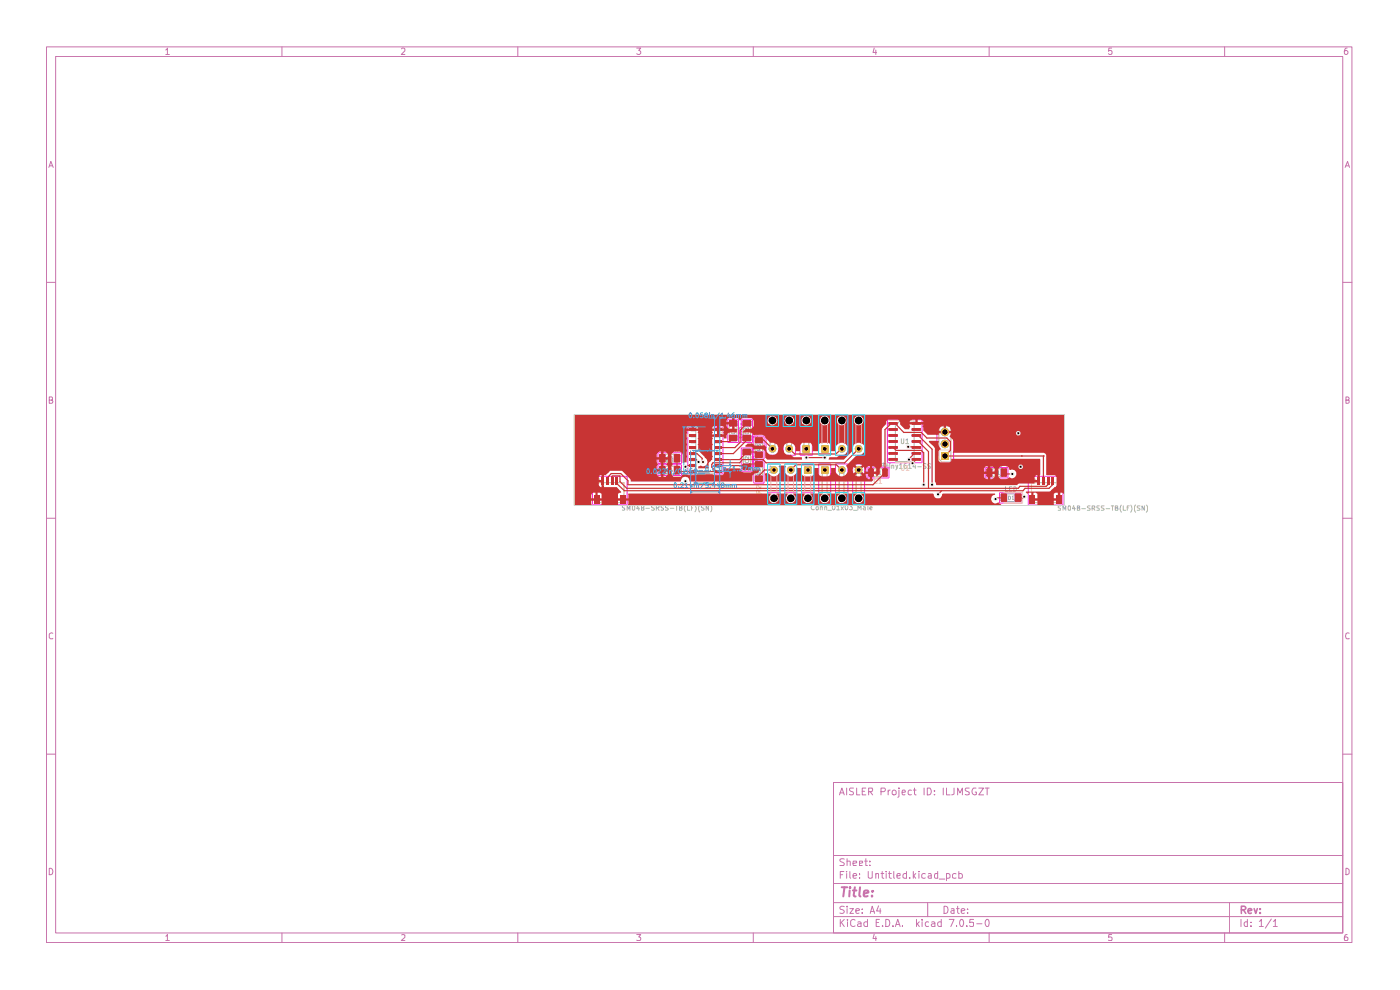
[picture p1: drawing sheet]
<svg xmlns="http://www.w3.org/2000/svg" width="297mm" height="210mm" viewBox="0 0 297 210" stroke-linecap="round" stroke-linejoin="round" font-family="sans-serif">
<g fill="none" stroke="#c872ab" stroke-width=".21">
<path d="M9.9 9.9h276.9v190h-276.9zM11.8 12h273.1v185.9h-273.1zM35.2 10.6l.3-.4v1.4M35.2 11.6h.7M59.8 9.9v2.1M85.2 10.4l.2-.2 .4 .1 .1 .5-.8 .8h.8M109.8 9.9v2.1M135.1 10.2h.8l-.4 .5 .4 .3v.3l-.2 .3-.6-.2M159.8 9.9v2.1M185.5 10.2l-.3 .9h.8M185.8 10.6v1M209.8 9.9v2.1"/>
<path d="M235.8 10.2h-.6v.7l.1-.2 .5 .1v.7l-.5 .1-.1-.2M259.8 9.9v2.1M285.8 10.2a.58 .58 0 0 0-.6 .6l.1 .7 .4 .1 .3-.3v-.3l-.3-.3h-.3l-.2 .3M10.4 35.5l.4-1.3 .5 1.3M10.5 35.2h.6M285.4 35.5l.5-1.3 .4 1.3M285.5 35.2h.6M9.9 59.9h1.9M284.9 59.9h1.9M10.5 84.9h.5l.1-.2v-.3l-.1-.2h-.5v1.3h.6l.1-.4-.1-.2h-.1M285.5 84.9h.5l.2-.5-.2-.2h-.5v1.3l.7-.1v-.4l-.2-.1M9.9 109.9h1.9"/>
<path d="M284.9 109.9h1.9M11.2 134.3l-.3-.1-.4 .4v.6l.2 .3 .5-.1M286.2 134.3l-.2-.1a.74 .74 0 0 0-.3 1.3l.5-.1M9.9 160h1.9M284.9 160h1.9M176.8 166h108.1v31.9h-108.1zM178.1 168.6l.5-1.4 .5 1.4M178.2 168.2h.7M179.6 167.2v1.4M181.1 167.2h-.7l-.2 .2a.74 .74 0 0 0 .8 .6 .36 .36 0 0 1-.2 .6l-.6-.1M181.7 167.2v1.4h.7M182.9 167.8h.5"/>
<path d="M183.7 167.2h-.8v1.4h.8M184.3 167.9l.7-.1v-.6h-.7v1.4M184.6 167.9l.5 .7M186.9 167.9l.8-.1 .1-.2-.1-.3-.8-.1v1.4M188.4 167.6v1M188.8 167.6l-.4 .3M189.4 167.7l.4-.1 .2 .2v.7h-.6l-.1-.6zM190.7 167.6v1.3l-.2 .2M190.7 167.2v.1M191.4 168.1l.7-.1-.2-.4-.4 .1-.1 .7 .2 .2 .4-.1M193.3 167.7l-.4-.1-.2 .3v.6h.6M193.8 167.6h.5"/>
<path d="M194 167.2v1.2l.3 .2M196 167.2v1.4M196.7 167.2h.6a.81 .81 0 0 1 .3 .9 .81 .81 0 0 1-.9 .5zM198.2 168.5v.1M198.2 167.7v.1M200.1 167.2v1.4M200.8 167.2v1.4h.7M202.4 167.2v1.2l-.5 .2M203.2 168.6v-1.4l.5 1 .5-1v1.4M205.6 167.2h-.7l-.1 .2 .1 .4 .7 .2v.5h-.8M207 167.2h-.5a.74 .74 0 0 0-.3 .9 .74 .74 0 0 0 .9 .4v-.5h-.2M207.6 167.2h1.1l-1.1 1.4h1.1"/>
<path d="M209 167.2h.8M209.4 167.2v1.4M10.5 184.2a.68 .68 0 0 1 .7 .7 .68 .68 0 0 1-.7 .6zM35.2 198.6l.3-.4v1.3M35.2 199.5h.7M59.8 197.9v2M85.2 198.3h.7v.5l-.8 .7h.8M109.8 197.9v2M135.1 198.2h.8l-.4 .5 .3 .1v.6h-.7M159.8 197.9v2M176.8 194.4h108.1M176.8 191.5h108.1"/>
<path d="M176.8 187.4h108.1M176.8 181.5h108.1M178.3 195v1.5M178.3 185.5h.5M178.5 195.7l.6 .8M179 184.9h-.7v1.4M179.1 192.3a.67 .67 0 0 0-.9 .2l.1 .3a.62 .62 0 0 1 .7 .8 .64 .64 0 0 1-.8 .1M179.1 182.2h-.8l-.1 .4 .7 .4 .2 .3-.2 .3h-.7M179.1 195l-.8 .9M179.6 184.9h.1M179.6 185.3v1M179.7 192.2v.2"/>
<path d="M179.7 182.7h.6l.1 .9M179.7 182.2v1.4M179.7 192.7v1.1M179.8 195v.2M179.8 195.5v1M180.3 192.7h.8l-.8 1.1h.8M180.3 184.9v1.2l.2 .2M181 185.8l.7-.1-.1-.3-.4-.1-.2 .2 .1 .7h.5M181 183.2l.7-.2-.1-.3h-.5l-.1 .1 .1 .8h.5M181.4 195.2l-.4-.2-.5 .4v.8l.5 .3 .4-.1M181.6 193.2l.7-.1-.1-.3-.4-.1-.2 .2v.8h.6M182 195.6l.4-.1 .3 .2v.8"/>
<path d="M182.3 186.2v.1M182.3 185.4v.1M182.3 183.2l.7-.2-.1-.3h-.6v.9h.6M182.7 195.9l-.5 .1-.3 .2 .3 .3h.5M182.9 193.6v.2M182.9 192.8v.1M183.4 182.7h.6M183.7 182.2v1.4h.3M184 195.6a.52 .52 0 0 0-.7 .2l.1 .7h.6M184 195v1.5M184.2 184.9v1.1l.3 .3 .5-.1v-1.3M184.5 183.5v.1"/>
<path d="M184.5 182.7v.1M184.6 193.8l.4-1.6 .5 1.6M184.7 193.3h.8M185.5 198.2l-.3 .9h.8M185.8 185.5l.2-.2 .4 .1v.9M185.8 185.3v1M185.8 198.7v.8M185.9 195.7h.5M186.4 192.1l-.4 1.1h.9M186.6 195h-.7v1.5h.7M186.7 192.7v1.1M186.9 185.3h.6"/>
<path d="M187.2 184.9v1.2l.3 .2M187.2 196.4v.1M187.9 195a.77 .77 0 0 1 .9 .8 .77 .77 0 0 1-.9 .7zM188 184.9h.1M188 185.3v1M188.5 185.3h.6M188.7 184.9v1.2l.4 .2M189.4 196.4v.1M189.6 184.9v1.3l.2 .1M189.9 196.5l.6-1.5 .5 1.5M190.1 196.1h.7M190.3 185.8l.7-.1v-.3l-.5-.1-.2 .2 .1 .7h.6"/>
<path d="M191.5 196.4v.1M192.3 185.4l-.4-.1-.3 .3v.6h.7M192.3 184.9v1.4M193 186.2v.1M193.8 184.9v1.4M193.8 185.8l.5 .5M194.3 185.3l-.5 .6M194.4 195v1.5M194.6 196l.4 .5M194.9 184.9h.1M194.9 185.3v1M195 195.5l-.6 .6"/>
<path d="M195.6 195v.2M195.6 195.5v1M196.3 185.4l-.4-.1-.4 .3 .1 .6h.7M196.8 191.5v2.9M197 195.6l-.5-.1-.2 .3v.4l.2 .3h.5M197 185.4h.5l.1 .9M197.6 185.7l-.6 .1-.1 .2 .2 .3 .5-.1M197.6 195.6l.5-.1 .2 .2v.8M198.3 195.9l-.5 .1-.2 .2 .2 .3h.5M198.9 185.4l-.4-.1-.3 .3 .1 .6h.6M198.9 184.9v1.4M199.3 186.5h1.1"/>
<path d="M199.7 195.6a.52 .52 0 0 0-.8 .2l.2 .7h.6M199.7 195v1.5M200.3 192.2a.77 .77 0 0 1 .8 .8 .77 .77 0 0 1-.8 .8zM200.8 185.4l.4-.1 .3 .3v.6h-.7M200.8 185.3v1.5M201.4 195h1l-.7 1.5M201.8 192.8h.6v1M202.4 193.1l-.7 .2 .1 .4h.6M202.8 185.4l-.4-.1-.3 .3v.6h.7M202.9 196.4v.1M202.9 192.7h.6M203.2 192.2v1.3l.3 .3"/>
<path d="M203.4 185.4l.4-.1 .4 .3-.1 .6h-.7M203.4 184.9v1.4M203.9 193.2l.8-.1-.1-.3-.4-.1-.3 .2 .1 .8h.6M203.9 195a.78 .78 0 0 1 .6 .6 .78 .78 0 0 1-.2 .8l-.4 .1-.2-.3a.99 .99 0 0 1 .2-1.2zM205.1 196.4v.1M205.3 193.6v.2M205.3 192.8v.1M206.5 195h-.7l-.1 .7h.8v.7l-.2 .1-.6-.1M207.2 196h1.1M209.3 195h.2a1 1 0 0 1 0 1.5l-.4-.3a.99 .99 0 0 1 .2-1.2zM209.8 197.9v2M235.8 198.2h-.6v.6h.6v.7l-.6-.1"/>
<path d="M259.8 197.9v2M260.8 191.5v6.4M263.3 195v1.5M264.6 195.6l-.4-.1-.3 .3v.4l.3 .3h.4M264.6 195v1.5M265.4 196.4v.1M265.4 195.6v.1M267.2 195.4l.4-.4v1.5M267.2 196.5h.8M269.7 194.9l-1.3 2M270.1 195.4l.4-.1v-.3v1.5M270.1 196.5h.9"/>
<path d="M285.5 184.2l.5 .1 .2 .2v.7l-.4 .3h-.3zM285.8 198.2l-.4 .1a1.08 1.08 0 0 0-.1 1.2h.5l.2-.5-.3-.3h-.3l-.2 .3"/>
</g>
<path d="M263.4 193l.7-.1 .2-.4-.4-.3h-.5v1.6M263.8 193l.5 .8M264.8 193.2l.8-.1-.1-.3-.5-.1-.2 .2 .1 .8h.6M266.1 192.7l.3 1.1 .3-1.1M267.3 193.6v.2M267.3 192.8v.1" fill="none" stroke="#c872ab" stroke-width=".34"/>
<path d="M178.6 188.2h1.1M179.1 188.2l-.2 2M180.2 188.9v1.3M180.3 188.2v.2M180.9 188.9h.8M181.4 188.2l-.3 1.7 .4 .3M182.5 188.2l-.2 1.7 .2 .3M183.3 189.6l.9-.3-.1-.3a.6 .6 0 0 0-.8 .1v1h.8M185 190v.2M185.2 189v.1h-.2l.2-.1-.1 .1" fill="none" stroke="#c872ab" stroke-width=".42"/>
<g fill="none" stroke="#afafaf" stroke-width=".21">
<path d="M140.4 95.1l.3-.2v.9M140.4 95.8h.5M140.5 98.9h3.1v1.6h-3.1zM140.5 96.4h3.1v1.6h-3.1zM141.3 97.7l.2-.3v.9M141.3 98.3h.6M141.3 95l.2-.1a.47 .47 0 0 1 .5 .4 .47 .47 0 0 1-.5 .5l-.2-.2zM142 99.5l-.4-.1-.1 .3 .1 .5 .4-.1M142 96.9h-.4l-.1 .3 .1 .4 .4-.1M142.3 97.7v1M142.4 94.9a.47 .47 0 0 1 .5 .4 .47 .47 0 0 1-.5 .5l-.1-.3zM142.5 99.3l-.2 .6h.4"/>
<path d="M142.7 96.9h-.3l-.1 .1v.6l.4-.1v-.3l-.3-.1-.1 .2M142.7 99.6v.6M142.7 98.2l.2 .1M142.7 97.7v.6l-.4-.1M143.3 95.3l.2-.2 .2 .2v.5M143.3 95.1v.7M147.6 98.5h-1.1v.5h1.1M147.6 90.5h4v10h-4zM147.6 99.8h-1.1v.5h1.1M147.6 97.2h-1.1v.5h1.1M147.6 96h-1.1v.5h1.1M147.6 94.7h-1.1v.5h1.1"/>
<path d="M147.6 93.4h-1.1v.5h1.1M147.6 92.2h-1.1v.5h1.1M147.6 90.9h-1.1v.5h1.1M151.6 98.5h1.1v.5h-1.1M151.6 99.8h1.1v.5h-1.1M151.6 97.2h1.1v.5h-1.1M151.6 96h1.1v.5h-1.1M151.6 90.9h1.1v.5h-1.1M151.6 92.2h1.1v.5h-1.1M151.6 93.4h1.1v.5h-1.1M151.6 94.7h1.1v.5h-1.1M154.7 89.8h1.6v3.2h-1.6z"/>
<path d="M155.1 90.8v.4l.4 .1-.1-.5h.4l.2 .1-.1 .4M155.2 91.5l-.1 .3 .3 .2h.4l.2-.2-.1-.3M156.8 90.8l.2-.2h.7l.2 .3-.2 .2h-.7zM156.9 91.6h.8l.2 .2a.55 .55 0 0 1-.6 .4 .55 .55 0 0 1-.5-.4zM157.2 90.1h.7M157.7 95.9h1.5v3.2h-1.5zM157.7 89.8h1.5v3.2h-1.5zM157.9 92.7h-1.1l.3 .4M157.9 89.7l-.7 .1 .1 .3M157.9 92.5v.6M158.1 91.3v-.5l.2 .3 .2-.3h.2v.5M158.2 91.5l-.1 .4 .1 .1h.5l.1-.1-.1-.4"/>
<path d="M158.2 97.6l-.1 .4 .1 .1h.5l.1-.1-.1-.4M158.8 96.9v.5l-.5-.5h-.2l.1 .5M159.7 93.1v-.6l.4 .3 .2-.3 .4 .1-.1 .5M159.7 92.2v-.6l.4 .3 .1-.3h.4v.6M159.7 90.8l.3-.2h.6l.1 .1v.4h-.7zM159.7 96.9l.3-.2h.6l.1 .1v.3l-.7 .1zM159.8 97.7h.9a.54 .54 0 0 1-.4 .6 .54 .54 0 0 1-.6-.3zM160.1 90.1h1M160.1 96.2h.6M160.1 90.1v-.2l.1-.2h.4l.1 .4M160.2 93.3h1.6v3.3h-1.6zM160.2 98.4h1.6v3.2h-1.6z"/>
<path d="M160.6 94.8v-.5l.3 .4 .1-.4h.3v.5M160.7 98.8h-1l.4 .4M160.7 95.8h-.5l-.1 .2 .1 .2M160.7 98.6v.6M161 95.6v-.4l-.1-.1-.3 .1v.4h.8M161.4 99.4v.5l-.5-.5-.3 .1 .1 .4M161.4 95.1l-.4 .3M163.4 89.2v6M163.7 99.9h.7M164 99.9v.6l-.7-.3M164.4 99.4l-1-.6v.7M164.4 89.2v6"/>
<path d="M166.9 89.2v6M167.9 89.2v6M170.6 89.2v6M171.6 89.2v6M174.5 99.7v6M175.5 99.7v6M178.1 99.7v6M179 99.7v6M181.6 99.7v6M182.7 99.7v6M184.7 99.4h3.1v1.6h-3.1zM185 98.2l.4-.3v.9"/>
<path d="M185 98.8h.6M186.1 97.9h.4l.1 .2-.1 .7a.52 .52 0 0 1-.5-.3 .52 .52 0 0 1 .1-.6zM186.2 100l-.4-.1-.1 .3 .1 .5 .4-.1M186.4 99.4l.3-1.1 .4 1.1M186.5 99.1h.5M187 98.2v.6h.4M187.2 98.3h.6M187.4 98.2v.6M187.5 98.3v1.1M188 98.7h.4M188.2 98.3v1.1h.2M188.8 98.3v.1"/>
<path d="M188.8 98.7v.7M189.2 98.8h.4v.6M189.2 98.7v.7M189.9 90.3l1.1-1h2.9v8.6h-4zM190 98.7l.3 .7M190.5 98.7l-.5 1M190.8 98.7l.3-.4v1.1M190.8 99.4h.6M191.2 93.1v.9l.2 .1 .3-.1v-.9M192.1 93.3l.4-.2v1M192.1 94.1h.6M192.2 98.3l-.4 .3v.7h.5l-.1-.5h-.3l-.1 .1"/>
<path d="M192.7 98.7l.3-.4v1.1M192.7 99.4h.6M193.9 98.3l-.2 .7h.6M194.2 98.7v.7M194.7 99h.7M196.5 98.4h-.6l.1 .4a.42 .42 0 0 1 .4 .6h-.5M196.7 88.4l-.2-.1-.4 .2 .1 .7h.5M197.1 88.8l.2-.2 .3 .1v.6l-.5-.1zM197.4 98.4h-.5l-.1 .3 .4 .1 .2 .4-.1 .2h-.5M198.1 88.8l.1-.2 .3 .2v.5M198.1 88.6v.7M199 88.8l.1-.2 .3 .2v.5"/>
<path d="M199 88.6v.7M199.2 90.4h2.5v7.6h-1.8l-.7-.7zM199.6 89.4h.8M199.9 94.5h.9l.2 .4M200.8 88.3l.3 .2-.1 .8h-.3l-.1-.2v-.6zM201 93.8h-1.1l.3 .2M201 93.5v.5M201.5 88.6l.3-.3v1M201.5 89.3h.6M202.5 88.6l.5 .7M203 88.6l-.5 .7M203.4 88.3h.3l.1 .2-.1 .8h-.3l-.1-.2z"/>
<path d="M204.2 88.3h.6l-.3 .4 .3 .2v.4l-.6-.1M209.8 99.4h3.2v1.6h-3.2zM210.2 98.2l.2-.3v1M210.2 98.9h.6M211.3 98.3l-.2-.1 .1-.3h.4l.1 .3-.6 .3 .2 .4h.2l.2-.2-.2-.4M212.2 97.9l.4 .2v.6l-.2 .2-.4-.4zM126.4 102.4h6v4.2h-6zM132.5 107.3h-.5v.3l.5 .2v.4h-.5M133 108.2v-1l.4 .8 .2-.8v1M134.3 107.2l.4 .2v.7l-.3 .1-.3-.1v-.7zM135.3 107.2l-.2 .7h.6M135.5 107.6v.6"/>
<path d="M136.1 107.7h.3l.2-.3-.2-.2h-.3v1h.5v-.4l-.2-.1M137 107.8h.8M138.8 107.3l-.3-.1-.3 .2 .1 .2 .5 .2v.4h-.6M139.2 107.7h.5l.1-.3-.1-.2h-.5v1M139.5 107.7l.3 .5M140.8 107.3h-.6v.3l.6 .2v.4h-.6M141.8 107.3h-.6v.3a.44 .44 0 0 1 .5 .6h-.5M142.2 107.8h.8M143.3 107.2h.5M143.5 107.2v1M144.1 107.7l.5-.1v-.3l-.5-.1v1h.5l.1-.3-.2-.2M145.4 107.1a1.12 1.12 0 0 0 0 1.5"/>
<path d="M145.8 107.2v1h.5M146.7 107.7h.2M147.1 107.2h-.4v1M147.4 107.1a1.12 1.12 0 0 1 0 1.5M148.5 107.1l-.3 .5v.6l.3 .4M149.4 100.6l.3-.3 .3 .3M149.4 107.3h-.6v.3a.44 .44 0 0 1 .5 .6h-.5M150.3 107.2v1l-.5-1v1M150.7 107.1l.3 .5v.6l-.3 .4M161 100.7v-.4l-.1-.1h-.3v.5h.8M161.4 100.2l-.4 .3M172.8 107.2a.5 .5 0 0 0-.6 .2 .5 .5 0 0 0 0 .6l.2 .2 .4-.1"/>
<path d="M173.2 107.5l.4 .1v.5h-.4zM174 107.6l.5-.1v.7M174 107.5v.7M175 107.6l.4-.1v.7M175 107.5v.7M175.6 108.2h.8M176.7 107.2v-.1a.52 .52 0 0 1 .5 .5 .52 .52 0 0 1-.4 .6l-.2-.5zM177.5 107.4l.3-.3v1.1M177.5 108.2h.6M178.4 107.5l.5 .7M178.9 107.5l-.5 .7M179.4 107.1a.52 .52 0 0 1 .5 .5 .52 .52 0 0 1-.4 .6 .7 .7 0 0 1-.1-1.1z"/>
<path d="M180.2 107.1h.6l-.3 .4 .3 .1v.5h-.6M181.1 108.2h.7M182 108.2v-1.1l.3 .7 .4-.7v1.1M183.2 107.5h.3l.1 .7M183.6 107.7h-.3l-.2 .2 .2 .3 .3-.1M184.1 107.1l.1 1.1M184.5 107.8l.5-.1-.1-.2h-.3l-.1 .1v.4l.2 .2 .2-.1M186.5 100.1l.2-.2v.8M186.5 100.7h.4M210.9 100.3l.4-.1v-.2l-.4-.1v.8M211.1 100.3l.2 .4M211.7 100.1l.1-.2v.8"/>
<path d="M211.7 100.7h.4M212.9 104.8h3.1v1.2l-.3 .4h-2.8zM213.3 103.2v1.1h.5M213.9 105.2l.5 .2v.4l-.2 .2h-.3zM214.2 103.7h.3M214.7 103.2h-.5v1.1h.5M214.7 105.4l.2-.2v.8M214.7 106h.4M215.1 103.2h.3l.2 .3v.5l-.3 .3h-.2zM218.8 102.4h6v4.2h-6zM225 107.3l-.5 .1 .1 .3 .4 .2-.1 .3h-.4M225.5 108.2v-.9l.3 .7 .3-.7v.9"/>
<path d="M226.7 107.3h.3l.1 .2-.1 .7h-.3l-.1-.1zM227.8 107.2l-.3 .7h.6M228 107.6v.6M228.6 107.7h.4v-.4h-.4v.9h.4l.1-.4-.2-.1M229.5 107.9h.7M231.3 107.3h-.5l-.1 .2 .1 .2 .5 .2v.3h-.6M231.7 107.8h.4l.2-.2-.1-.3h-.5v.9M231.9 107.8l.4 .4M233.2 107.3l-.5 .1 .1 .3 .4 .2-.1 .3h-.4M234.2 107.3l-.6 .1v.2l.6 .4-.1 .2h-.5M234.6 107.9h.8M235.7 107.3h.6"/>
<path d="M236 107.3v.9M236.6 107.7h.4v-.4h-.4v.9h.5l.1-.3-.3-.2M237.9 107.1a1.26 1.26 0 0 0 0 1.6M238.3 107.3v.9h.5M239.1 107.7h.3M239.6 107.3h-.5v.9M239.9 107.1a1.26 1.26 0 0 1 0 1.6M240.9 107.1l-.2 .5v.6l.2 .5M241.8 107.3l-.5 .1v.2l.5 .4-.1 .2h-.4M242.8 107.3v.9l-.5-.9v.9M243.2 107.1l.3 .5v.6l-.3 .5"/>
<circle cx="163.9" cy="89.2" r=".55"/>
<circle cx="163.9" cy="95.2" r=".55"/>
<circle cx="167.5" cy="89.2" r=".55"/>
<circle cx="167.5" cy="95.2" r=".55"/>
<circle cx="171.1" cy="89.2" r=".55"/>
<circle cx="171.1" cy="95.2" r=".55"/>
<circle cx="175" cy="99.7" r=".55"/>
<circle cx="178.6" cy="99.7" r=".55"/>
<circle cx="182.2" cy="99.7" r=".55"/>
<circle cx="175" cy="105.7" r=".55"/>
<circle cx="178.6" cy="105.7" r=".55"/>
<circle cx="182.2" cy="105.7" r=".55"/>
</g>
<path d="M126.9 101.5l.2 .1-.1 .1-.2-.1zM219.3 101.6l.2 .1v.1l-.2-.1z" fill="none" stroke="#afafaf" stroke-width=".34"/>
<g fill="none" stroke="#ff26e2" stroke-width=".21">
<path d="M139.6 98.6h5v2.3h-5zM139.6 96h5v2.3h-5zM145.9 90.6h1.5v-.3h4.4v.3h1.6v9.9h-1.6v.3h-4.4v-.3h-1.5zM154.4 88.9h2.3v4.9h-2.3zM157.3 88.9h2.3v4.9h-2.3zM157.3 95h2.3v4.9h-2.3zM159.9 92.5h2.2v4.9h-2.2zM159.9 97.6h2.2v4.9h-2.2zM162.5 88h2.6v8.6h-2.6zM166.2 88h2.6v8.6h-2.6zM169.7 88h2.6v8.6h-2.6zM173.7 88h2.5v2.5h-2.5z"/>
<path d="M173.7 98.4h2.5v8.6h-2.5zM177.2 88h2.7v2.5h-2.7zM177.2 98.4h2.7v8.6h-2.7zM180.9 88h2.5v2.5h-2.5zM180.9 98.4h2.5v8.6h-2.5zM183.9 99.1h4.7v2.3h-4.7zM188.3 89h7.3v9.2h-7.3zM198.7 89.9h3.6v8.6h-3.6zM209 99.2h4.8v2.2h-4.8zM125.7 101h7.3v6.1h-7.3zM162.9 104.5h2.6v2.5h-2.6zM166.5 104.5h2.5v2.5h-2.5z"/>
<path d="M170 104.5h2.7v2.5h-2.7zM212 104.5h4.9v2.2h-4.9zM218.1 101h7.4v6.1h-7.4z"/>
</g>
<g fill="#b4a09a">
<path d="M151.6 99.8h1.5v.5h-1.5z"/>
<path d="M151.6 98.5h1.5v.5h-1.5z"/>
<path d="M146.2 98.5h1.4v.5h-1.4z"/>
<path d="M146.2 99.8h1.4v.5h-1.4z"/>
<path d="M157.8 92.5h1.3v.8h-1.3z"/>
</g>
<path d="M157.8 92.5h1.3v.8h-1.3z" fill="none" stroke="#b4a09a" stroke-width=".51"/>
<path d="M157.8 89.4h1.3v.8h-1.3z" fill="#b4a09a"/>
<path d="M157.8 89.4h1.3v.8h-1.3z" fill="none" stroke="#b4a09a" stroke-width=".51"/>
<path d="M160.4 93h1.2v.8h-1.2z" fill="#b4a09a"/>
<path d="M160.4 93h1.2v.8h-1.2z" fill="none" stroke="#b4a09a" stroke-width=".51"/>
<path d="M154.9 89.4h1.3v.8h-1.3z" fill="#b4a09a"/>
<path d="M154.9 89.4h1.3v.8h-1.3z" fill="none" stroke="#b4a09a" stroke-width=".51"/>
<g fill="#b4a09a">
<path d="M151.6 97.2h1.5v.5h-1.5z"/>
<path d="M151.6 96h1.5v.5h-1.5z"/>
<path d="M151.6 94.7h1.5v.5h-1.5z"/>
<path d="M151.6 93.4h1.5v.5h-1.5z"/>
<path d="M151.6 92.2h1.5v.5h-1.5z"/>
<path d="M154.9 92.5h1.3v.8h-1.3z"/>
</g>
<path d="M154.9 92.5h1.3v.8h-1.3z" fill="none" stroke="#b4a09a" stroke-width=".51"/>
<g fill="#b4a09a">
<path d="M151.6 90.9h1.5v.5h-1.5z"/>
<path d="M146.2 90.9h1.4v.5h-1.4z"/>
<path d="M146.2 92.2h1.4v.5h-1.4z"/>
<path d="M146.2 93.4h1.4v.5h-1.4z"/>
<path d="M146.2 94.7h1.4v.5h-1.4z"/>
<path d="M146.2 96h1.4v.5h-1.4z"/>
<path d="M143.2 99.1h.9v1.3h-.9z"/>
</g>
<path d="M143.2 99.1h.9v1.3h-.9z" fill="none" stroke="#b4a09a" stroke-width=".51"/>
<path d="M140.1 99.1h.8v1.3h-.8z" fill="#b4a09a"/>
<path d="M140.1 99.1h.8v1.3h-.8z" fill="none" stroke="#b4a09a" stroke-width=".51"/>
<g fill="#b4a09a">
<path d="M146.2 97.2h1.4v.5h-1.4z"/>
<path d="M143.2 96.6h.9v1.2h-.9z"/>
</g>
<path d="M143.2 96.6h.9v1.2h-.9z" fill="none" stroke="#b4a09a" stroke-width=".51"/>
<path d="M140.1 96.6h.8v1.2h-.8z" fill="#b4a09a"/>
<path d="M140.1 96.6h.8v1.2h-.8z" fill="none" stroke="#b4a09a" stroke-width=".51"/>
<g fill="#b4a09a">
<path d="M127.5 101.3h.6v1.5h-.6z"/>
<path d="M128.6 101.3h.6v1.5h-.6z"/>
<path d="M129.6 101.3h.6v1.5h-.6z"/>
<path d="M130.6 101.3h.6v1.5h-.6z"/>
<path d="M125.9 105h1.3v1.8h-1.3z"/>
<path d="M131.6 105h1.2v1.8h-1.2z"/>
<path d="M187.4 99.6h.7v1.3h-.7z"/>
</g>
<path d="M187.4 99.6h.7v1.3h-.7z" fill="none" stroke="#b4a09a" stroke-width=".51"/>
<path d="M184.4 99.6h.7v1.3h-.7z" fill="#b4a09a"/>
<path d="M184.4 99.6h.7v1.3h-.7z" fill="none" stroke="#b4a09a" stroke-width=".51"/>
<path d="M188.7 92.2h1.6v.3h-1.6z" fill="#b4a09a"/>
<path d="M188.7 92.2h1.6v.3h-1.6z" fill="none" stroke="#b4a09a" stroke-width=".34"/>
<path d="M188.7 93.5h1.6v.3h-1.6z" fill="#b4a09a"/>
<path d="M188.7 93.5h1.6v.3h-1.6z" fill="none" stroke="#b4a09a" stroke-width=".34"/>
<path d="M188.7 94.8h1.6v.2h-1.6z" fill="#b4a09a"/>
<path d="M188.7 94.8h1.6v.2h-1.6z" fill="none" stroke="#b4a09a" stroke-width=".34"/>
<path d="M188.7 96h1.6v.3h-1.6z" fill="#b4a09a"/>
<path d="M188.7 96h1.6v.3h-1.6z" fill="none" stroke="#b4a09a" stroke-width=".34"/>
<path d="M188.7 97.3h1.6v.3h-1.6z" fill="#b4a09a"/>
<path d="M188.7 97.3h1.6v.3h-1.6z" fill="none" stroke="#b4a09a" stroke-width=".34"/>
<path d="M160.4 96h1.2v.9h-1.2z" fill="#b4a09a"/>
<path d="M160.4 96h1.2v.9h-1.2z" fill="none" stroke="#b4a09a" stroke-width=".51"/>
<path d="M160.4 101.1h1.2v.9h-1.2z" fill="#b4a09a"/>
<path d="M160.4 101.1h1.2v.9h-1.2z" fill="none" stroke="#b4a09a" stroke-width=".51"/>
<path d="M160.4 98.1h1.2v.7h-1.2z" fill="#b4a09a"/>
<path d="M160.4 98.1h1.2v.7h-1.2z" fill="none" stroke="#b4a09a" stroke-width=".51"/>
<path d="M157.8 98.6h1.3v.8h-1.3z" fill="#b4a09a"/>
<path d="M157.8 98.6h1.3v.8h-1.3z" fill="none" stroke="#b4a09a" stroke-width=".51"/>
<path d="M157.8 95.5h1.3v.8h-1.3z" fill="#b4a09a"/>
<path d="M157.8 95.5h1.3v.8h-1.3z" fill="none" stroke="#b4a09a" stroke-width=".51"/>
<path d="M215.5 104.9h.9v1.3h-.9z" fill="#b4a09a"/>
<path d="M215.5 104.9h.9v1.3h-.9z" fill="none" stroke="#b4a09a" stroke-width=".51"/>
<path d="M212.6 104.9h.8v1.3h-.8z" fill="#b4a09a"/>
<path d="M212.6 104.9h.8v1.3h-.8z" fill="none" stroke="#b4a09a" stroke-width=".51"/>
<g fill="#b4a09a">
<path d="M220 101.3h.6v1.5h-.6z"/>
<path d="M221 101.3h.6v1.5h-.6z"/>
<path d="M222 101.3h.6v1.5h-.6z"/>
<path d="M223 101.3h.6v1.5h-.6z"/>
<path d="M218.4 105h1.3v1.9h-1.3z"/>
<path d="M224.1 105h1.2v1.9h-1.2z"/>
<path d="M212.6 99.6h.8v1.3h-.8z"/>
</g>
<path d="M212.6 99.6h.8v1.3h-.8z" fill="none" stroke="#b4a09a" stroke-width=".51"/>
<path d="M209.5 99.6h.8v1.3h-.8z" fill="#b4a09a"/>
<path d="M209.5 99.6h.8v1.3h-.8z" fill="none" stroke="#b4a09a" stroke-width=".51"/>
<path d="M193.6 97.3h1.6v.3h-1.6z" fill="#b4a09a"/>
<path d="M193.6 97.3h1.6v.3h-1.6z" fill="none" stroke="#b4a09a" stroke-width=".34"/>
<path d="M193.6 96h1.6v.3h-1.6z" fill="#b4a09a"/>
<path d="M193.6 96h1.6v.3h-1.6z" fill="none" stroke="#b4a09a" stroke-width=".34"/>
<path d="M188.7 89.7h1.6v.3h-1.6z" fill="#b4a09a"/>
<path d="M188.7 89.7h1.6v.3h-1.6z" fill="none" stroke="#b4a09a" stroke-width=".34"/>
<path d="M188.7 91h1.6v.2h-1.6z" fill="#b4a09a"/>
<path d="M188.7 91h1.6v.2h-1.6z" fill="none" stroke="#b4a09a" stroke-width=".34"/>
<path d="M193.6 94.8h1.6v.2h-1.6z" fill="#b4a09a"/>
<path d="M193.6 94.8h1.6v.2h-1.6z" fill="none" stroke="#b4a09a" stroke-width=".34"/>
<path d="M193.6 93.5h1.6v.3h-1.6z" fill="#b4a09a"/>
<path d="M193.6 93.5h1.6v.3h-1.6z" fill="none" stroke="#b4a09a" stroke-width=".34"/>
<path d="M193.6 92.2h1.6v.3h-1.6z" fill="#b4a09a"/>
<path d="M193.6 92.2h1.6v.3h-1.6z" fill="none" stroke="#b4a09a" stroke-width=".34"/>
<path d="M193.6 91h1.6v.2h-1.6z" fill="#b4a09a"/>
<path d="M193.6 91h1.6v.2h-1.6z" fill="none" stroke="#b4a09a" stroke-width=".34"/>
<path d="M193.6 89.7h1.6v.3h-1.6z" fill="#b4a09a"/>
<path d="M193.6 89.7h1.6v.3h-1.6z" fill="none" stroke="#b4a09a" stroke-width=".34"/>
<g fill="none" stroke="#f2eda1" stroke-width=".21">
<path d="M141.3 98.8h1.5M141.3 98.2h1.5M141.3 96.3h1.5M145.7 92.2h.2v.4h-.2zM147.5 90.5h4.3M159.4 90.6v1.5M160.1 94.2v1.4M160.5 91v-.6l.3 .2 .1-.2h.4v.6M161 91.9l-.1-.6h-.3l-.1 .6h.9M161.4 91.3l-.4 .3M161.9 94.2v1.4M163.3 89.9v4.3"/>
<path d="M164.5 89.9v4.3M166.8 89.9v4.3M168 89.9v4.3M170.5 89.9v4.3M171.7 89.9v4.3M141.3 100.7h1.5M147.5 100.7h4.3"/>
</g>
<path d="M145.7 92.2h.2v.4h-.2z" fill="#f2eda1"/>
<g fill="none" stroke="#f2eda1" stroke-width=".21">
<path d="M138.1 99.3a.51 .51 0 0 0-.7 .2 .51 .51 0 0 0 .3 .7l.4-.1M138.1 96.7a.51 .51 0 0 0-.7 .3 .51 .51 0 0 0 .3 .7l.4-.1M138.7 99.2l-.2 .7h.6M139 96.6h-.3a.82 .82 0 0 0-.1 1.1h.4l.1-.5-.1-.1h-.4l-.1 .1M139 99.5v.7M145.8 88.7v1l-.6-1v1M146.2 89.7l.3-1 .3 1M146.3 89.4h.5M147.2 88.7v.9l.2 .1 .4-.3v-.7M148.1 88.7h.7l-.4 1M149.3 89.1l-.2-.1v-.2l.5-.1 .1 .2-.6 .3v.4l.2 .1 .4-.3-.2-.3M150.2 88.7a.52 .52 0 0 1 .5 .5 .52 .52 0 0 1-.4 .5 .7 .7 0 0 1-.1-1z"/>
<path d="M151 88.8h.6v.3l-.6 .6h.6M152.5 88.7l-.5 .1 .1 .3 .4 .2v.3h-.5M153.1 90.6v.5h.5v-.5l.5 .1-.1 .4M153.2 91.6l-.1 .2 .3 .4h.5l.2-.2-.1-.4M153.5 88.7h-.4l-.2 .2v.5l.4 .3 .2-.1v-.3h-.1M154 88.7v1M154.6 90.6v1.5M156.4 90.6v1.5M157.5 90.6v1.5M157.5 96.7v1.5M159.4 96.7v1.5M160.1 99.3v1.4"/>
<path d="M161.9 99.3v1.4M185.5 99.4h1.5M188.5 89.2h5.4M189.9 98.1h4M191.2 98.8l.1 1h.4l.1-1M192.2 99.1l.3-.3v1M192.2 99.8h.6M199.2 90.3h2.6v5.2h-2.6zM199.2 96.7v1.3h1.2M200.1 98.9v.9l-.3 .1M200.5 99.2l.4-.3v1M200.5 99.9h.6"/>
<path d="M210.7 99.4h1.4M127.2 102.4h-.8v2.3M127.5 106.6h3.7M131.6 102.4h.8v2.3M133.9 105.3v.7l-.2 .3h-.2M134.3 105.4l.4-.1 .2 .3-.7 .7h.7M152.4 101.3h.5M152.4 101.6l.2-.2 .2 .2M152.6 101.1v.3M161 104.6l-.1-.6h-.3l-.1 .6h.9M161.4 103.1v.6l-.5-.6-.4 .1 .1 .4M161.4 104l-.4 .3"/>
<path d="M174.4 100.8v4.3M175.6 100.8v4.3M177.9 100.8v4.3M179.2 100.8v4.3M181.6 100.8v4.3M182.7 100.8v4.3M185.5 101.2h1.5M186.1 101.6a.47 .47 0 0 0-.7 .5 .47 .47 0 0 0 .7 .4M186.5 101.9l.2-.3v1M186.5 102.6h.6M208.9 105.3h.3l.3 .4-.3 .6h-.3zM209.8 105.6l.3-.3v1"/>
<path d="M209.8 106.3h.6M210.7 102.1l.5-.1 .1-.3-.2-.1h-.4v1M210.7 101.2h1.4M210.9 102.1l.4 .5M211.6 101.8l.3-.2v1M211.6 102.6h.6M212.9 104.4h4.1v2.3h-4.1M219.7 102.4h-.9v2.3M220 106.6h3.6M224.1 102.4h.7v2.3"/>
</g>
<path d="M126.9 101.5l.2 .1-.1 .1-.2-.1zM219.3 101.6l.2 .1v.1l-.2-.1z" fill="none" stroke="#f2eda1" stroke-width=".34"/>
<g fill="#d864ff">
<path d="M170.5 94.7h1.1v1.1h-1.1z"/>
<circle cx="171.1" cy="89.2" r=".8"/>
<circle cx="167.4" cy="89.2" r=".8"/>
<circle cx="163.9" cy="89.2" r=".8"/>
</g>
<path d="M170.5 94.7h1.1v1.1h-1.1z" fill="none" stroke="#d864ff" stroke-width=".51"/>
<g fill="#d864ff">
<path d="M160.4 93h1.2v.8h-1.2z"/>
<circle cx="167.4" cy="95.2" r=".8"/>
</g>
<path d="M160.4 93h1.2v.8h-1.2z" fill="none" stroke="#d864ff" stroke-width=".51"/>
<path d="M160.4 96h1.2v.9h-1.2z" fill="#d864ff"/>
<path d="M160.4 96h1.2v.9h-1.2z" fill="none" stroke="#d864ff" stroke-width=".51"/>
<g fill="#d864ff">
<path d="M157.8 98.6h1.3v.8h-1.3z"/>
<circle cx="163.9" cy="95.2" r=".8"/>
</g>
<path d="M157.8 98.6h1.3v.8h-1.3z" fill="none" stroke="#d864ff" stroke-width=".51"/>
<path d="M157.8 95.5h1.3v.8h-1.3z" fill="#d864ff"/>
<path d="M157.8 95.5h1.3v.8h-1.3z" fill="none" stroke="#d864ff" stroke-width=".51"/>
<g fill="#d864ff">
<path d="M174.5 94.7h1.1v1.1h-1.1z"/>
<circle cx="178.6" cy="105.7" r=".8"/>
<circle cx="182.2" cy="105.7" r=".8"/>
<circle cx="178.6" cy="99.7" r=".8"/>
<circle cx="182.2" cy="99.7" r=".8"/>
<circle cx="175" cy="89.2" r=".8"/>
<circle cx="178.6" cy="89.2" r=".8"/>
</g>
<path d="M174.5 94.7h1.1v1.1h-1.1z" fill="none" stroke="#d864ff" stroke-width=".51"/>
<g fill="#d864ff">
<path d="M188.7 92.2h1.6v.3h-1.6z"/>
<circle cx="178.6" cy="95.2" r=".8"/>
</g>
<path d="M188.7 92.2h1.6v.3h-1.6z" fill="none" stroke="#d864ff" stroke-width=".34"/>
<path d="M188.7 93.5h1.6v.3h-1.6z" fill="#d864ff"/>
<path d="M188.7 93.5h1.6v.3h-1.6z" fill="none" stroke="#d864ff" stroke-width=".34"/>
<g fill="#d864ff">
<path d="M174.5 99.2h1.1v1.1h-1.1z"/>
<circle cx="182.2" cy="89.2" r=".8"/>
<circle cx="182.2" cy="95.2" r=".8"/>
<circle cx="175" cy="105.7" r=".8"/>
</g>
<path d="M174.5 99.2h1.1v1.1h-1.1z" fill="none" stroke="#d864ff" stroke-width=".51"/>
<g fill="#d864ff">
<path d="M170.8 99.2h1.1v1.1h-1.1z"/>
<circle cx="171.4" cy="105.7" r=".8"/>
<circle cx="167.8" cy="105.7" r=".8"/>
</g>
<path d="M170.8 99.2h1.1v1.1h-1.1z" fill="none" stroke="#d864ff" stroke-width=".51"/>
<g fill="#d864ff">
<path d="M160.4 101.1h1.2v.9h-1.2z"/>
<circle cx="167.8" cy="99.7" r=".8"/>
</g>
<path d="M160.4 101.1h1.2v.9h-1.2z" fill="none" stroke="#d864ff" stroke-width=".51"/>
<path d="M160.4 98.1h1.2v.7h-1.2z" fill="#d864ff"/>
<path d="M160.4 98.1h1.2v.7h-1.2z" fill="none" stroke="#d864ff" stroke-width=".51"/>
<g fill="#d864ff">
<path d="M143.2 99.1h.9v1.3h-.9z"/>
<circle cx="164.2" cy="105.7" r=".8"/>
<circle cx="164.2" cy="99.7" r=".8"/>
</g>
<path d="M143.2 99.1h.9v1.3h-.9z" fill="none" stroke="#d864ff" stroke-width=".51"/>
<path d="M140.1 99.1h.8v1.3h-.8z" fill="#d864ff"/>
<path d="M140.1 99.1h.8v1.3h-.8z" fill="none" stroke="#d864ff" stroke-width=".51"/>
<g fill="#d864ff">
<path d="M146.2 99.8h1.4v.5h-1.4z"/>
<path d="M143.2 96.6h.9v1.2h-.9z"/>
</g>
<path d="M143.2 96.6h.9v1.2h-.9z" fill="none" stroke="#d864ff" stroke-width=".51"/>
<path d="M140.1 96.6h.8v1.2h-.8z" fill="#d864ff"/>
<path d="M140.1 96.6h.8v1.2h-.8z" fill="none" stroke="#d864ff" stroke-width=".51"/>
<path d="M157.8 92.5h1.3v.8h-1.3z" fill="#d864ff"/>
<path d="M157.8 92.5h1.3v.8h-1.3z" fill="none" stroke="#d864ff" stroke-width=".51"/>
<path d="M157.8 89.4h1.3v.8h-1.3z" fill="#d864ff"/>
<path d="M157.8 89.4h1.3v.8h-1.3z" fill="none" stroke="#d864ff" stroke-width=".51"/>
<g fill="#d864ff">
<path d="M151.6 90.9h1.5v.5h-1.5z"/>
<path d="M154.9 92.5h1.3v.8h-1.3z"/>
</g>
<path d="M154.9 92.5h1.3v.8h-1.3z" fill="none" stroke="#d864ff" stroke-width=".51"/>
<path d="M154.9 89.4h1.3v.8h-1.3z" fill="#d864ff"/>
<path d="M154.9 89.4h1.3v.8h-1.3z" fill="none" stroke="#d864ff" stroke-width=".51"/>
<g fill="#d864ff">
<path d="M151.6 99.8h1.5v.5h-1.5z"/>
<path d="M151.6 98.5h1.5v.5h-1.5z"/>
<path d="M146.2 90.9h1.4v.5h-1.4z"/>
<path d="M146.2 92.2h1.4v.5h-1.4z"/>
<path d="M151.6 97.2h1.5v.5h-1.5z"/>
<path d="M151.6 96h1.5v.5h-1.5z"/>
<path d="M151.6 94.7h1.5v.5h-1.5z"/>
<path d="M151.6 93.4h1.5v.5h-1.5z"/>
<path d="M151.6 92.2h1.5v.5h-1.5z"/>
<path d="M146.2 93.4h1.4v.5h-1.4z"/>
<path d="M146.2 94.7h1.4v.5h-1.4z"/>
<path d="M146.2 96h1.4v.5h-1.4z"/>
<path d="M146.2 97.2h1.4v.5h-1.4z"/>
<path d="M146.2 98.5h1.4v.5h-1.4z"/>
<path d="M127.5 101.3h.6v1.5h-.6z"/>
<path d="M128.6 101.3h.6v1.5h-.6z"/>
<path d="M129.6 101.3h.6v1.5h-.6z"/>
<path d="M130.6 101.3h.6v1.5h-.6z"/>
<path d="M125.9 105h1.3v1.8h-1.3z"/>
<path d="M131.6 105h1.2v1.8h-1.2z"/>
<path d="M187.4 99.6h.7v1.3h-.7z"/>
</g>
<path d="M187.4 99.6h.7v1.3h-.7z" fill="none" stroke="#d864ff" stroke-width=".51"/>
<path d="M184.4 99.6h.7v1.3h-.7z" fill="#d864ff"/>
<path d="M184.4 99.6h.7v1.3h-.7z" fill="none" stroke="#d864ff" stroke-width=".51"/>
<path d="M188.7 94.8h1.6v.2h-1.6z" fill="#d864ff"/>
<path d="M188.7 94.8h1.6v.2h-1.6z" fill="none" stroke="#d864ff" stroke-width=".34"/>
<path d="M188.7 96h1.6v.3h-1.6z" fill="#d864ff"/>
<path d="M188.7 96h1.6v.3h-1.6z" fill="none" stroke="#d864ff" stroke-width=".34"/>
<path d="M188.7 97.3h1.6v.3h-1.6z" fill="#d864ff"/>
<path d="M188.7 97.3h1.6v.3h-1.6z" fill="none" stroke="#d864ff" stroke-width=".34"/>
<path d="M215.5 104.9h.9v1.3h-.9z" fill="#d864ff"/>
<path d="M215.5 104.9h.9v1.3h-.9z" fill="none" stroke="#d864ff" stroke-width=".51"/>
<path d="M212.6 104.9h.8v1.3h-.8z" fill="#d864ff"/>
<path d="M212.6 104.9h.8v1.3h-.8z" fill="none" stroke="#d864ff" stroke-width=".51"/>
<g fill="#d864ff">
<path d="M220 101.3h.6v1.5h-.6z"/>
<path d="M221 101.3h.6v1.5h-.6z"/>
<path d="M222 101.3h.6v1.5h-.6z"/>
<path d="M223 101.3h.6v1.5h-.6z"/>
<path d="M218.4 105h1.3v1.9h-1.3z"/>
<path d="M224.1 105h1.2v1.9h-1.2z"/>
<path d="M212.6 99.6h.8v1.3h-.8z"/>
</g>
<path d="M212.6 99.6h.8v1.3h-.8z" fill="none" stroke="#d864ff" stroke-width=".51"/>
<path d="M209.5 99.6h.8v1.3h-.8z" fill="#d864ff"/>
<path d="M209.5 99.6h.8v1.3h-.8z" fill="none" stroke="#d864ff" stroke-width=".51"/>
<path d="M193.6 97.3h1.6v.3h-1.6z" fill="#d864ff"/>
<path d="M193.6 97.3h1.6v.3h-1.6z" fill="none" stroke="#d864ff" stroke-width=".34"/>
<path d="M193.6 96h1.6v.3h-1.6z" fill="#d864ff"/>
<path d="M193.6 96h1.6v.3h-1.6z" fill="none" stroke="#d864ff" stroke-width=".34"/>
<g fill="#d864ff">
<path d="M199.6 95.9h1.7v1.7h-1.7z"/>
<path d="M188.7 89.7h1.6v.3h-1.6z"/>
<circle cx="200.4" cy="94.2" r=".89"/>
<circle cx="200.4" cy="91.6" r=".89"/>
</g>
<path d="M188.7 89.7h1.6v.3h-1.6z" fill="none" stroke="#d864ff" stroke-width=".34"/>
<path d="M188.7 91h1.6v.2h-1.6z" fill="#d864ff"/>
<path d="M188.7 91h1.6v.2h-1.6z" fill="none" stroke="#d864ff" stroke-width=".34"/>
<path d="M193.6 94.8h1.6v.2h-1.6z" fill="#d864ff"/>
<path d="M193.6 94.8h1.6v.2h-1.6z" fill="none" stroke="#d864ff" stroke-width=".34"/>
<path d="M193.6 93.5h1.6v.3h-1.6z" fill="#d864ff"/>
<path d="M193.6 93.5h1.6v.3h-1.6z" fill="none" stroke="#d864ff" stroke-width=".34"/>
<path d="M193.6 92.2h1.6v.3h-1.6z" fill="#d864ff"/>
<path d="M193.6 92.2h1.6v.3h-1.6z" fill="none" stroke="#d864ff" stroke-width=".34"/>
<path d="M193.6 91h1.6v.2h-1.6z" fill="#d864ff"/>
<path d="M193.6 91h1.6v.2h-1.6z" fill="none" stroke="#d864ff" stroke-width=".34"/>
<path d="M193.6 89.7h1.6v.3h-1.6z" fill="#d864ff"/>
<path d="M193.6 89.7h1.6v.3h-1.6z" fill="none" stroke="#d864ff" stroke-width=".34"/>
<g fill="#c83434">
<path d="M121.9 87.9h103.9v16.8l-.1 .1-.4-.3h-.4l-.1 1.7h-1.2l-.1 1h-3.3l-.1-1h-1.3v-1.7h.4v1.2h5.2v-1.2h-.5l-.3 .3v.9h-3.5v-.9l-.4-.3h-1.4l-.3 .3-.4-.3 .1-.2h5l1.4-1.3v-2l-.4-.2-1.8-.1v-4.2l-.2-.4-19.5-.1 .1-2.5-.8-.9 .3-.7h-2.6v.3h-2.4l-.8-.8h4.2v-1.1h.5v1.1h1.1l-.1-.3a1.31 1.31 0 0 0-1.4-.8 1.31 1.31 0 0 0-1.1 1.1h-3.2l-.3-.9 .2-.5h-3l.2 .4-.2 .7h-.9l-1-1.1v-.5h3.2v-.5h.5v.5h1.2l-.1-.2-.4-.3h-1.9l-.6 .5h-1.9l-.5-.5h-2.2l-.3 .4v.6l-.8 .8-.1 .3v7.8l-.5 .5v1.1l-.6 .5h-.1v-.5h-.9v1.1l.3 .2-.4 .3h-22.5l-.1-1.6 .1-.1h.6a1.34 1.34 0 0 0 1.9 .4 1.34 1.34 0 0 0 .3-2h1.4l.1 .1-.2 .4v.9a1.34 1.34 0 0 0 1.7 .8 1.34 1.34 0 0 0 .8-1.6l1-.1v1.2l.3 .4 .3 .1h1.5l.3-.1 .3-.4v-1.2l1 .1 .1 1.4 .5 .2h1.3l.6-.4 .1-1.3h.9a1.34 1.34 0 0 0 .5 1.5 1.34 1.34 0 0 0 1.6 0h2.2l.4 .2h.5l.5-.2-.3-.3h1.1l.1 .9 .4 .2h.3v-1.1h-1.9l-.4-.4-.7 .7h-2.2l.4-.4 .2-.7h1l.2 .8 .7-.8h.7l.8 .8 .2-.8h.2v.3h.8v-1.2h-.2l-.5 .5-.1 .4h-.2l-.2-.7-.8 .7h-.7l-.7-.7-.2 .7h-1l-.4-1h2l.7 .7 .5-.6h2.3v1.2h.9v-.6l-.6-.6h-2.6l.2-.1-.5-.3h-.5l-.4 .3h-1.9l2.2-2.2 .4 .1a1.25 1.25 0 0 0 1.2-1.7 1.3 1.3 0 0 0-1.2-1 1.3 1.3 0 0 0-1.3 1v.7l-1.9 1.9h-3.2l.2-.5h1.6l.5-.5a1.32 1.32 0 0 0 1.7-1.1 1.32 1.32 0 0 0-1.3-1.5 1.32 1.32 0 0 0-1.3 1.6v.2h-.9v-1.1l-.2-.4-.3-.3h-1.7l-.3 .3-.2 1.5-1.3-.1v-1.1l-.4-.6h-1.8l-.4 .6v1.2h-.9l-.1-.2a1.3 1.3 0 0 0-1.2-1.6 1.3 1.3 0 0 0-1.4 1.4 1.3 1.3 0 0 0 1.7 1.2l.6 .5h1.6l.1 .5h-7.3l-.5-.4v-1.3l-.2-.3-.4-.2h-1.8l-.4-.5h-1.3l-.1-.3 .4-.4 1.1-.1 .5 .5 2.1-.1 .4 .5a1.25 1.25 0 0 0 1.3 1.7 1.34 1.34 0 0 0 1.2-1.6 1.34 1.34 0 0 0-1.7-1.1l-1.4-1.6h-2.2l-.3-.5-1.9-.1 .6-.7h1.1l.4-.3 .2-.3v-1.1h3v.1a1.03 1.03 0 0 0 1 .8 1.03 1.03 0 0 0 1-.9h1.5l.1 .1a.98 .98 0 0 0 1 .8 .98 .98 0 0 0 .9-.9h1.6v.1a1.03 1.03 0 0 0 1.1 .8 1.03 1.03 0 0 0 1-.9h1.8l.1 .1a.99 .99 0 0 0 1.1 .8 .99 .99 0 0 0 .9-.9h1.6v.1a.98 .98 0 0 0 1 .8 .98 .98 0 0 0 .9-.9h1.6l.1 .1a1 1 0 0 0 1.4 .7 1 1 0 0 0 .4-1.4 1 1 0 0 0-1.4-.3l-.4 .5-.1 .4h-1.6a.99 .99 0 0 0-1-1.1l-.8 .5-.1 .6h-1.6a1.02 1.02 0 0 0-1-1.1 1.02 1.02 0 0 0-1.1 1.1l-1.8-.1a1.02 1.02 0 0 0-1.1-1 1.02 1.02 0 0 0-1 1.1h-1.6v-.4a1.05 1.05 0 0 0-1.1-.6 1.05 1.05 0 0 0-.9 1l-1.5-.1a1.1 1.1 0 0 0-1.5-.9l-.5 .6v.4h-3l-.4-.6h-2l-.6 .5-.4-.5h-.7v2.3h.5v.7h-1.5l-.4 .2-.3 .5v.6h-.6v-.3h-2.4l.2 .3-.2 .3v.7l.2 .3-.2 .2v.8l.2 .2-.2 .3v.8l.2 .2-.2 .3v.5h-.2l-.6 .6v1.2h-2.2v-.5l.5-.1 .5 .1a1 1 0 0 0 1-1.1l-.6-.9-1.5-1.4 .1-4.1h3l.2 .3-.2 .5h1v-.8h.5v.8h.9v-.8h-7.8v6.7l-.9 .1v-1.8l-.3-.5h-1.6l-.5 .5v1.6l.3 .4-.3 .5 .1 1.9 .4 .3h1.5l.4-.5h.9l.4 .2h1.6l.3-.2 5.3 .2 .3-.4v-1h3.4l.2 .5 .5 .3h1.6l.4-.3 .2-.4 1.3 .1v.2l-.6 .6-.5 .1-.5 .4-.1 1.2h-13.2a.93 .93 0 0 0-1-1 .93 .93 0 0 0-.9 1h-10.6l-.1-.5-1.6-1.6h7.2a1.06 1.06 0 0 0 .4 1.1h.5v-1.1h.6v1.1a.89 .89 0 0 0 .9-1.1h-9.6l-.2-.1h-2.4l-.9 .9h-.5v2.5h2.7l1 1-.7 .5v.9h2.2v-1l30.3 .1a1.05 1.05 0 0 0-.3 1.4 1.05 1.05 0 0 0 1.4 .3l.4-.2a1.28 1.28 0 0 0-.4-1.5l2.5-.1v.2l-.2 .1a1.01 1.01 0 0 0 0 1.5 1.01 1.01 0 0 0 1.5-.1 1.01 1.01 0 0 0-.1-1.5v-.2h2.3l.1 .2a1.03 1.03 0 0 0-.2 1.5 1.03 1.03 0 0 0 1.5 0 1.03 1.03 0 0 0-.2-1.5l.1-.2h2.4v.2a.99 .99 0 0 0-.2 1.5 .99 .99 0 0 0 1.5 0 .99 .99 0 0 0-.1-1.5v-.2h2.3l.1 .2a1.02 1.02 0 0 0-.4 1.2 1.02 1.02 0 0 0 1.2 .6 1.08 1.08 0 0 0 .8-.8 1.08 1.08 0 0 0-.5-1.1l2.5-.1v.2l-.2 .1a1.01 1.01 0 0 0 0 1.5 1.01 1.01 0 0 0 1.5-.1 1.01 1.01 0 0 0-.2-1.5v-.2h15.2l.2 .1 .2 .7 1 .2 .3-.2 .4-.8 11.1 .1v.1l-.4 .1-.3 .3a.93 .93 0 0 0 .2 1.2 .81 .81 0 0 0 1.2 0l.6 .5v.2h-79.1v-1h-2.2v1h-3.4l-.1-1h-2.2v1h-3.5v-1.5h4.5v-1.2h.4v1.2h.8v-.9l-.3-.3h-1.4l-.5 .4v.8h-3.5v-3.4h5.1l.1 .8 .5 .2v-1h-5.7v-.5h5.7v-1h-.3l-.3 .3v.7h-5.1v-2.3h18.3v-2h.6v2h.9v-.6l-.3-.3 .3-.6v-.5h-2.4v.5l.3 .4-.3 .5v.6h-17.4v-2.5h18.3v-1.2l-.5 .1-.3 .3-.1 .8h-17.4v-1.2h18.9v1.2h.9l-.1-.8-.5-.4h-19.2v-4.9h24.8v-.5h.5v.5h4.9v-.5h.5v.5h.9v-.4l-.2-.1h-2l-.2 .5h-3l-.2-.5h-2l-.2 .5h-23.8v-.9h32.2v.4l.3 .4 .9 .2v-1h-33.4v-.5h33.4v-.8l-.9 .1-.3 .7h-32.2z"/>
<path d="M197.1 93.6h2.1a1.65 1.65 0 0 0 .4 1.7l-.5 .4v2l.4 .4h2l.3-.3 .1-.5h18.7l.1 3.4-.2 .5v1l-1 .1-.1 .3h-3.3l-.3 .3h-17.1l-.4-1.1h21.8v-1l-.5 .2-.1 .8h-21.2v-1.3h10.4v.7l.6 .4h.3v-1.1h.5v1.1h.3l.5-.2 .1-.4h.8l.2 .4 .3 .2h1.2l.6-.4 .7 .3a1.01 1.01 0 0 0 .7-1.4l-.3-.4h-1a.85 .85 0 0 0-.8-.9 1.67 1.67 0 0 0-1.4 .4l-.2 .3v1.5h-.8v-.5h-12.7v-.5h11.3v-1.1l-.6 .1-.3 .4v.6h-10.4v-1.1h11.8v1.1h.9v-.5l-.4-.6h-12.3v-3.9l-1.2-1.2z"/>
</g>
<g fill="none" stroke="#c83434" stroke-width=".25">
<path d="M143.6 97.2v2.6l.3 .2h8.5M146.9 98.8h-1.2l-.3 .2M146.9 97.5h.8l.5 .5M146.9 96.2h1l1.1 1v.5l.1 .3M155.6 92.9l-.8 .8h-2.4M158.4 93.3l-2.8 2.9h-3.2M158.4 89.8l-1.4 1.5v2.5l-1.1 1.1h-3.5M161 98.4h-2l-.6 .6-.2-.2h-5.8M161 96.5l-.6-.6h-2l-1.5 1.6h-4.5M161 93.3h1l1.9 1.9M164.2 99.7h-2l-1.2 1.3M167.4 95.2l1.2 1.1h8.7l1.3-1.1"/>
<path d="M167.8 99.7l1.1-1.1h8.5l1.2 1.1M171.1 97.1h3.9M182.2 95.2l-3 3h-16.7l-.7-.7h-4.3l-.6 .7h-5.6l-.3 .3v.6l.9 .9M189.4 94.9l.7 .6h5.3l.6 .5v6.8M192.7 94.8l1.7 .1M194.4 97.4h.1M194.4 92.3h.4l2.9 3v7.5M194.4 93.6h.4l2.2 2.2v7.8M194.4 97.4l-.8 .8M194.4 96.1h-.4l-1.2 1.4M216.7 96.7h.1M221.4 96.7h.1"/>
<path d="M221.4 96.7v5.4M221.4 96.7h-21l1.2-1.2v-1.8l-.7-.8h-4.3l-1.2-1.2h-3.7l-1.8-1.9h-.8l-1.4 1.3v9.2l-2.5 2.5h-52v-.8l-1.5-1.5h-2l-.8 .8v.8M129.8 102.1v-1.1h1.7v1.1l1.5 1.5h83l.4-.4h5.5l.4-.4v-.7M130.8 102.1v.5l1.7 1.5h84.5l.5-.5h5l.8-.8v-.7M145.4 102.1v.7M199.8 104.1l-.8 .8M213 105.6h-1.6l-.2 .3M213 100.3l.2 .2h1.6M217.3 105.4l-.3 .2h-1.1"/>
</g>
<g fill="#c83434">
<path d="M151.6 99.8h1.5v.5h-1.5z"/>
<path d="M151.6 98.5h1.5v.5h-1.5z"/>
<path d="M146.2 98.5h1.4v.5h-1.4z"/>
<path d="M146.2 99.8h1.4v.5h-1.4z"/>
<path d="M157.8 92.5h1.3v.8h-1.3z"/>
</g>
<path d="M157.8 92.5h1.3v.8h-1.3z" fill="none" stroke="#c83434" stroke-width=".51"/>
<path d="M157.8 89.4h1.3v.8h-1.3z" fill="#c83434"/>
<path d="M157.8 89.4h1.3v.8h-1.3z" fill="none" stroke="#c83434" stroke-width=".51"/>
<path d="M160.4 93h1.2v.8h-1.2z" fill="#c83434"/>
<path d="M160.4 93h1.2v.8h-1.2z" fill="none" stroke="#c83434" stroke-width=".51"/>
<path d="M154.9 89.4h1.3v.8h-1.3z" fill="#c83434"/>
<path d="M154.9 89.4h1.3v.8h-1.3z" fill="none" stroke="#c83434" stroke-width=".51"/>
<g fill="#c83434">
<path d="M151.6 97.2h1.5v.5h-1.5z"/>
<path d="M151.6 96h1.5v.5h-1.5z"/>
<path d="M151.6 94.7h1.5v.5h-1.5z"/>
<path d="M151.6 93.4h1.5v.5h-1.5z"/>
<path d="M151.6 92.2h1.5v.5h-1.5z"/>
<path d="M154.9 92.5h1.3v.8h-1.3z"/>
</g>
<path d="M154.9 92.5h1.3v.8h-1.3z" fill="none" stroke="#c83434" stroke-width=".51"/>
<g fill="#c83434">
<path d="M151.6 90.9h1.5v.5h-1.5z"/>
<path d="M146.2 90.9h1.4v.5h-1.4z"/>
<path d="M146.2 92.2h1.4v.5h-1.4z"/>
<path d="M146.2 93.4h1.4v.5h-1.4z"/>
<path d="M146.2 94.7h1.4v.5h-1.4z"/>
<path d="M146.2 96h1.4v.5h-1.4z"/>
<path d="M143.2 99.1h.9v1.3h-.9z"/>
</g>
<path d="M143.2 99.1h.9v1.3h-.9z" fill="none" stroke="#c83434" stroke-width=".51"/>
<path d="M140.1 99.1h.8v1.3h-.8z" fill="#c83434"/>
<path d="M140.1 99.1h.8v1.3h-.8z" fill="none" stroke="#c83434" stroke-width=".51"/>
<g fill="#c83434">
<path d="M146.2 97.2h1.4v.5h-1.4z"/>
<path d="M143.2 96.6h.9v1.2h-.9z"/>
</g>
<path d="M143.2 96.6h.9v1.2h-.9z" fill="none" stroke="#c83434" stroke-width=".51"/>
<path d="M140.1 96.6h.8v1.2h-.8z" fill="#c83434"/>
<path d="M140.1 96.6h.8v1.2h-.8z" fill="none" stroke="#c83434" stroke-width=".51"/>
<g fill="#c83434">
<path d="M127.5 101.3h.6v1.5h-.6z"/>
<path d="M128.6 101.3h.6v1.5h-.6z"/>
<path d="M129.6 101.3h.6v1.5h-.6z"/>
<path d="M130.6 101.3h.6v1.5h-.6z"/>
<path d="M125.9 105h1.3v1.8h-1.3z"/>
<path d="M131.6 105h1.2v1.8h-1.2z"/>
<path d="M187.4 99.6h.7v1.3h-.7z"/>
</g>
<path d="M187.4 99.6h.7v1.3h-.7z" fill="none" stroke="#c83434" stroke-width=".51"/>
<path d="M184.4 99.6h.7v1.3h-.7z" fill="#c83434"/>
<path d="M184.4 99.6h.7v1.3h-.7z" fill="none" stroke="#c83434" stroke-width=".51"/>
<path d="M188.7 92.2h1.6v.3h-1.6z" fill="#c83434"/>
<path d="M188.7 92.2h1.6v.3h-1.6z" fill="none" stroke="#c83434" stroke-width=".34"/>
<path d="M188.7 93.5h1.6v.3h-1.6z" fill="#c83434"/>
<path d="M188.7 93.5h1.6v.3h-1.6z" fill="none" stroke="#c83434" stroke-width=".34"/>
<path d="M188.7 94.8h1.6v.2h-1.6z" fill="#c83434"/>
<path d="M188.7 94.8h1.6v.2h-1.6z" fill="none" stroke="#c83434" stroke-width=".34"/>
<path d="M188.7 96h1.6v.3h-1.6z" fill="#c83434"/>
<path d="M188.7 96h1.6v.3h-1.6z" fill="none" stroke="#c83434" stroke-width=".34"/>
<path d="M188.7 97.3h1.6v.3h-1.6z" fill="#c83434"/>
<path d="M188.7 97.3h1.6v.3h-1.6z" fill="none" stroke="#c83434" stroke-width=".34"/>
<path d="M160.4 96h1.2v.9h-1.2z" fill="#c83434"/>
<path d="M160.4 96h1.2v.9h-1.2z" fill="none" stroke="#c83434" stroke-width=".51"/>
<path d="M160.4 101.1h1.2v.9h-1.2z" fill="#c83434"/>
<path d="M160.4 101.1h1.2v.9h-1.2z" fill="none" stroke="#c83434" stroke-width=".51"/>
<path d="M160.4 98.1h1.2v.7h-1.2z" fill="#c83434"/>
<path d="M160.4 98.1h1.2v.7h-1.2z" fill="none" stroke="#c83434" stroke-width=".51"/>
<path d="M157.8 98.6h1.3v.8h-1.3z" fill="#c83434"/>
<path d="M157.8 98.6h1.3v.8h-1.3z" fill="none" stroke="#c83434" stroke-width=".51"/>
<path d="M157.8 95.5h1.3v.8h-1.3z" fill="#c83434"/>
<path d="M157.8 95.5h1.3v.8h-1.3z" fill="none" stroke="#c83434" stroke-width=".51"/>
<path d="M215.5 104.9h.9v1.3h-.9z" fill="#c83434"/>
<path d="M215.5 104.9h.9v1.3h-.9z" fill="none" stroke="#c83434" stroke-width=".51"/>
<path d="M212.6 104.9h.8v1.3h-.8z" fill="#c83434"/>
<path d="M212.6 104.9h.8v1.3h-.8z" fill="none" stroke="#c83434" stroke-width=".51"/>
<g fill="#c83434">
<path d="M220 101.3h.6v1.5h-.6z"/>
<path d="M221 101.3h.6v1.5h-.6z"/>
<path d="M222 101.3h.6v1.5h-.6z"/>
<path d="M223 101.3h.6v1.5h-.6z"/>
<path d="M218.4 105h1.3v1.9h-1.3z"/>
<path d="M224.1 105h1.2v1.9h-1.2z"/>
<path d="M212.6 99.6h.8v1.3h-.8z"/>
</g>
<path d="M212.6 99.6h.8v1.3h-.8z" fill="none" stroke="#c83434" stroke-width=".51"/>
<path d="M209.5 99.6h.8v1.3h-.8z" fill="#c83434"/>
<path d="M209.5 99.6h.8v1.3h-.8z" fill="none" stroke="#c83434" stroke-width=".51"/>
<path d="M193.6 97.3h1.6v.3h-1.6z" fill="#c83434"/>
<path d="M193.6 97.3h1.6v.3h-1.6z" fill="none" stroke="#c83434" stroke-width=".34"/>
<path d="M193.6 96h1.6v.3h-1.6z" fill="#c83434"/>
<path d="M193.6 96h1.6v.3h-1.6z" fill="none" stroke="#c83434" stroke-width=".34"/>
<path d="M188.7 89.7h1.6v.3h-1.6z" fill="#c83434"/>
<path d="M188.7 89.7h1.6v.3h-1.6z" fill="none" stroke="#c83434" stroke-width=".34"/>
<path d="M188.7 91h1.6v.2h-1.6z" fill="#c83434"/>
<path d="M188.7 91h1.6v.2h-1.6z" fill="none" stroke="#c83434" stroke-width=".34"/>
<path d="M193.6 94.8h1.6v.2h-1.6z" fill="#c83434"/>
<path d="M193.6 94.8h1.6v.2h-1.6z" fill="none" stroke="#c83434" stroke-width=".34"/>
<path d="M193.6 93.5h1.6v.3h-1.6z" fill="#c83434"/>
<path d="M193.6 93.5h1.6v.3h-1.6z" fill="none" stroke="#c83434" stroke-width=".34"/>
<path d="M193.6 92.2h1.6v.3h-1.6z" fill="#c83434"/>
<path d="M193.6 92.2h1.6v.3h-1.6z" fill="none" stroke="#c83434" stroke-width=".34"/>
<path d="M193.6 91h1.6v.2h-1.6z" fill="#c83434"/>
<path d="M193.6 91h1.6v.2h-1.6z" fill="none" stroke="#c83434" stroke-width=".34"/>
<path d="M193.6 89.7h1.6v.3h-1.6z" fill="#c83434"/>
<path d="M193.6 89.7h1.6v.3h-1.6z" fill="none" stroke="#c83434" stroke-width=".34"/>
<path d="M121.8 87.9h104v19.3h-104z" fill="none" stroke="#d0d2cd" stroke-width=".21"/>
<g fill="none" stroke="#5994dc" stroke-width=".21">
<path d="M137.3 99.5l.2-.1a.53 .53 0 0 1 .3 .6 .53 .53 0 0 1-.4 .5l-.2-.4zM138.7 99.5l.2-.1a.53 .53 0 0 1 .3 .6 .53 .53 0 0 1-.4 .5l-.2-.4zM139.6 99.5l.4-.1 .2 .3-.6 .8h.6M140.5 99.5h.6v.4l-.6 .6h.6M141.5 99.4v.1M141.5 99.8v.7M142 99.9l.3-.1 .1 .1v.6M142 99.8v.7M143.6 99.4l-.8 1.3M144.1 99.4l.4 .3v.6l-.2 .2h-.2l-.2-.4zM144.7 90.5h4.9M145.1 90.5v10"/>
<path d="M145.1 90.5l.1 .3h-.2zM145.8 99.4h-.4l-.1 .5h.5v.6l-.5-.1M146.3 87.7l.1-.1a.53 .53 0 0 1 .4 .5 .53 .53 0 0 1-.5 .5l-.1-.3zM146.5 95.5v9.3M146.8 99.4h-.5v.5h.5v.6l-.5-.1M147 95.6v.1M147.1 95.6v.1zM147.1 95.6l.1 .1zM147.2 88.5v.1M147.3 95.6v.1M147.4 95.6h.1M147.4 95.6v.1"/>
<path d="M147.5 95.5v.2M147.6 95.6v.1M147.6 95.5v7.3M147.7 95.6v.1M147.7 95.5v.2M147.7 87.7l.2-.1a.53 .53 0 0 1 .3 .5 .53 .53 0 0 1-.4 .5l-.2-.3zM147.7 95.5l.1 .2M147.7 95.6h.1M147.9 99.9l-.3 .2-.3-.1v-.5h.5a.73 .73 0 0 1-.2 1h-.2M147.9 95.6l.1-.1v.2M148.1 95.5v.2zM148.2 95.6v-.1v.2"/>
<path d="M148.3 99.9l.2-.1 .2 .1v.6M148.3 99.8v.7M148.3 95.7h.1M148.3 95.6v.1M148.5 95.5l.1 .2zM148.7 95.6v.1M148.7 99.9l.1-.1 .3 .1v.6M148.8 95.6v.1M148.8 95.6l.1 .1M148.9 95.5l.1 .2M149 95.6l.4 .1M149.1 87.6h-.5l-.1 .5 .6-.1v.6l-.6-.1"/>
<path d="M149.3 95.5v.2M149.5 95.5v.2M149.6 99.9h.4v.6M149.6 99.8v.7M149.7 95.5l.1 .2zM149.7 88l-.2-.2 .1-.1h.5l-.1 .3h-.3l-.2 .3 .1 .3h.4l.1-.5-.2-.1M149.8 98.8h.4v.2v.6l-.1 .3-.4-.3zM149.9 95.6v.1M150 99.9l.2-.1 .2 .1v.6M150 95.6l-.1 .1M150 95.5v.1M150 95.6v.1"/>
<path d="M150.1 95.6l.1 .1zM150.2 95.6l-.1 .1M150.2 95.6l.1 .1M150.3 88.7h1.3M150.4 95.6v.1M150.4 95.7h.1M150.5 87.6v.1M150.5 87.9v.7M150.6 95.7h.1M150.7 95.5l-.1 .2M150.7 99.8v.1M150.8 95.5v.2"/>
<path d="M151 95.6h.1M151 95.6v.1M151 88l.3-.1 .1 .2v.5M151 87.9v.7M151 95.5l.1 .2M151.2 95.5v.2M151.3 98.8h.3l.1 .2v.6l-.3 .3-.2-.3zM151.3 95.5v.2l.2-.1M151.3 95.6h.1M151.3 88.5l.3 .2-.3 .1zM151.5 95.7h.2M151.6 88.3v15.1"/>
<path d="M151.8 95.6v.1M151.9 95.6v.1M152 95.7h.2M152.3 95.5l-.1 .2 .1-.1M152.4 98.8h2.8M152.4 95.7h.1M152.6 98.8h-.5v.5l.3-.1 .3 .2-.1 .4h-.5M152.6 87.6l-.8 1.3M152.7 88.3v16.5M152.7 88.7l.2-.2v.3zM152.7 88.7h1.3M152.9 87.9l.3-.3v1"/>
<path d="M152.9 88.6h.6M153.1 98.8v.1M153.1 99.2v.7M153.5 99.3l.5-.1v.7M153.5 99.2v.7M153.9 88.5v.1M154.6 87.6l-.3 .7h.7M154.7 98.5h.3l-.1 .3zM154.8 87.9v.7M154.9 97.5v1.3M155.1 98.8l-.8 1.2M155.5 99.1l.2-.3v1.1"/>
<path d="M155.5 99.9h.5M155.7 87.6l-.3 .1-.2 .7 .2 .2 .4-.1-.1-.5h-.3l-.2 .2M156.2 88h.5v.6M156.2 87.9v.7M156.5 99.8v.1M156.7 88.1l.1-.2 .3 .1v.6M156.9 98.9l.4-.1 .1 .5-.6 .6h.6M157.6 88h.4v.6M157.6 87.9v.7M157.8 98.8h.6l-.4 1.1M158 88.1l.2-.2 .2 .1v.6M158.9 99.3h.4v.6"/>
<path d="M158.9 99.2v.7M159.3 99.3h.4v.6M160.1 99.3l.5-.1v.7M160.1 99.2v.7M160.6 99.3h.5v.6M138.2 100.4v.1M143.2 102.4a.53 .53 0 0 1 .3 .5 .53 .53 0 0 1-.4 .5l-.1-.6zM144 103.3v.1M144.4 102.6l.4-.2 .2 .3-.6 .7h.6M144.7 100.5h4.9M144.9 100.4v.1M145 100.3h.2l-.1 .2z"/>
<path d="M145.3 102.7l.4-.3v1M145.3 103.4h.6M146.5 102.4l-.2 .7h.6M146.5 104.3h.3v.2zM146.5 104.3h6.2M146.8 102.7v.7M147.3 102.4v.2M147.3 102.7v.7M147.6 102.5l.3-.2v.3zM147.6 102.5h4M147.8 102.9l.1-.2 .3 .1v.6M147.8 102.7v.7"/>
<path d="M149.4 102.4l-.9 1.3M150.2 102.4h-.5v.5h.5v.5l-.5-.1M150.7 103.3v.1M151.3 102.4l-.2 .7h.7M151.3 102.3l.3 .2-.3 .1zM152.4 102.4l-.3 .7h.6M152.4 100h2.8M152.4 104.3h.3l-.3 .2zM152.5 102.7v.7M153.2 102.9l-.2-.2 .1-.2h.4v.3l-.4 .1-.1 .2 .1 .3h.4l.1-.3-.2-.2M154 102.9l.1-.2 .4 .2v.5M154 102.7v.7"/>
<path d="M154.5 102.9l.1-.2 .3 .2v.5M154.9 100v1.3M154.9 100l.1 .3h-.3zM155.3 102.9l.2-.2 .3 .2v.5M155.3 102.7v.7M155.8 102.9l.1-.2 .3 .2v.5"/>
</g>
<path d="M162.5 88h2.6v2.5h-2.6zM162.9 98.4h2.6v8.6h-2.6zM166.2 88h2.6v2.5h-2.6zM166.5 98.4h2.5v8.6h-2.5zM169.7 88h2.6v2.5h-2.6zM170 98.4h2.7v8.6h-2.7zM173.7 88h2.5v8.6h-2.5zM177.2 88h2.7v8.6h-2.7zM180.9 88h2.5v8.6h-2.5zM173.7 104.5h2.5v2.5h-2.5zM177.2 104.5h2.7v2.5h-2.7zM180.9 104.5h2.5v2.5h-2.5z" fill="none" stroke="#26e9ff" stroke-width=".21"/>
<path d="M174.4 89.9v4.3M175.6 89.9v4.3M177.9 89.9v4.3M179.2 89.9v4.3M181.6 89.9v4.3M182.7 89.9v4.3M163.5 100.8v4.3M164.8 100.8v4.3M167.2 100.8v4.3M168.4 100.8v4.3M170.7 100.8v4.3M172 100.8v4.3" fill="none" stroke="#e8b2a7" stroke-width=".21"/>
<g fill="#02ffee">
<path d="M170.5 94.7h1.1v1.1h-1.1z"/>
<circle cx="171.1" cy="89.2" r=".8"/>
<circle cx="167.4" cy="89.2" r=".8"/>
<circle cx="163.9" cy="89.2" r=".8"/>
<circle cx="167.4" cy="95.2" r=".8"/>
<circle cx="163.9" cy="95.2" r=".8"/>
<circle cx="175" cy="89.2" r=".8"/>
<circle cx="178.6" cy="89.2" r=".8"/>
</g>
<path d="M170.5 94.7h1.1v1.1h-1.1z" fill="none" stroke="#02ffee" stroke-width=".51"/>
<path d="M174.5 99.2h1.1v1.1h-1.1z" fill="#02ffee"/>
<path d="M174.5 99.2h1.1v1.1h-1.1z" fill="none" stroke="#02ffee" stroke-width=".51"/>
<g fill="#02ffee">
<path d="M174.5 94.7h1.1v1.1h-1.1z"/>
<circle cx="178.6" cy="99.7" r=".8"/>
</g>
<path d="M174.5 94.7h1.1v1.1h-1.1z" fill="none" stroke="#02ffee" stroke-width=".51"/>
<g fill="#02ffee">
<path d="M170.8 99.2h1.1v1.1h-1.1z"/>
<circle cx="178.6" cy="95.2" r=".8"/>
</g>
<path d="M170.8 99.2h1.1v1.1h-1.1z" fill="none" stroke="#02ffee" stroke-width=".51"/>
<g fill="#02ffee">
<path d="M199.6 95.9h1.7v1.7h-1.7z"/>
<circle cx="182.2" cy="105.7" r=".8"/>
<circle cx="182.2" cy="99.7" r=".8"/>
<circle cx="200.4" cy="94.2" r=".89"/>
<circle cx="200.4" cy="91.6" r=".89"/>
<circle cx="182.2" cy="89.2" r=".8"/>
<circle cx="182.2" cy="95.2" r=".8"/>
<circle cx="175" cy="105.7" r=".8"/>
<circle cx="178.6" cy="105.7" r=".8"/>
<circle cx="171.4" cy="105.7" r=".8"/>
<circle cx="167.8" cy="105.7" r=".8"/>
<circle cx="164.2" cy="105.7" r=".8"/>
<circle cx="167.8" cy="99.7" r=".8"/>
<circle cx="164.2" cy="99.7" r=".8"/>
</g>
<g fill="#e3b72e">
<path d="M170.5 94.7h1.1v1.1h-1.1z"/>
<circle cx="171.1" cy="89.2" r=".8"/>
<circle cx="167.4" cy="89.2" r=".8"/>
<circle cx="163.9" cy="89.2" r=".8"/>
<circle cx="167.4" cy="95.2" r=".8"/>
<circle cx="163.9" cy="95.2" r=".8"/>
<circle cx="175" cy="89.2" r=".8"/>
<circle cx="178.6" cy="89.2" r=".8"/>
</g>
<path d="M170.5 94.7h1.1v1.1h-1.1z" fill="none" stroke="#e3b72e" stroke-width=".51"/>
<path d="M174.5 99.2h1.1v1.1h-1.1z" fill="#e3b72e"/>
<path d="M174.5 99.2h1.1v1.1h-1.1z" fill="none" stroke="#e3b72e" stroke-width=".51"/>
<g fill="#e3b72e">
<path d="M174.5 94.7h1.1v1.1h-1.1z"/>
<circle cx="178.6" cy="99.7" r=".8"/>
</g>
<path d="M174.5 94.7h1.1v1.1h-1.1z" fill="none" stroke="#e3b72e" stroke-width=".51"/>
<g fill="#e3b72e">
<path d="M170.8 99.2h1.1v1.1h-1.1z"/>
<circle cx="178.6" cy="95.2" r=".8"/>
</g>
<path d="M170.8 99.2h1.1v1.1h-1.1z" fill="none" stroke="#e3b72e" stroke-width=".51"/>
<g fill="#e3b72e">
<path d="M199.6 95.9h1.7v1.7h-1.7z"/>
<circle cx="182.2" cy="105.7" r=".8"/>
<circle cx="182.2" cy="99.7" r=".8"/>
<circle cx="200.4" cy="94.2" r=".89"/>
<circle cx="200.4" cy="91.6" r=".89"/>
<circle cx="182.2" cy="89.2" r=".8"/>
<circle cx="182.2" cy="95.2" r=".8"/>
<circle cx="175" cy="105.7" r=".8"/>
<circle cx="178.6" cy="105.7" r=".8"/>
<circle cx="171.4" cy="105.7" r=".8"/>
<circle cx="167.8" cy="105.7" r=".8"/>
<circle cx="164.2" cy="105.7" r=".8"/>
<circle cx="167.8" cy="99.7" r=".8"/>
<circle cx="164.2" cy="99.7" r=".8"/>
</g>
<g fill="none" stroke="#ececec" stroke-width=".21">
<path d="M145.3 98.9l.4 .2-.1 .1-.4-.1zM148.1 97.9l.4 .1-.2 .2-.3-.2zM149.1 97.9l.3 .1-.1 .2-.3-.2zM171 96.9l.3 .2-.1 .2-.3-.2zM174.9 96.9l.3 .2-.1 .2-.3-.2zM192.6 94.6l.3 .2-.1 .2-.3-.2zM192.8 97.3l.3 .2-.1 .2-.3-.2zM193.5 98.1l.3 .2-.1 .2-.3-.2zM216 91.8l.3 .1-.1 .2-.3-.2zM216.5 98.9l.3 .2-.1 .1-.3-.1zM145.3 101.9l.4 .2-.1 .2-.4-.2zM195.9 102.7l.3 .2-.1 .2-.3-.2z"/>
<path d="M197.7 102.7l.3 .2-.1 .2-.3-.2zM198.9 104.7l.4 .2-.2 .2-.3-.2zM211.1 105.7l.3 .2-.1 .2-.3-.2zM214.7 100.4l.3 .2-.1 .2-.3-.2zM217.2 105.2l.3 .2-.1 .2-.3-.2z"/>
<circle cx="145.4" cy="99" r=".38"/>
<circle cx="148.2" cy="98" r=".38"/>
<circle cx="149.1" cy="98" r=".38"/>
<circle cx="171.1" cy="97.1" r=".38"/>
<circle cx="175" cy="97.1" r=".38"/>
<circle cx="192.7" cy="94.8" r=".38"/>
<circle cx="192.8" cy="97.5" r=".38"/>
<circle cx="193.6" cy="98.2" r=".38"/>
<circle cx="216" cy="91.9" r=".38"/>
<circle cx="216.5" cy="99" r=".38"/>
<circle cx="145.4" cy="102.1" r=".38"/>
<circle cx="196" cy="102.8" r=".38"/>
<circle cx="197.7" cy="102.8" r=".38"/>
<circle cx="199" cy="104.9" r=".38"/>
<circle cx="211.2" cy="105.9" r=".38"/>
<circle cx="214.7" cy="100.5" r=".38"/>
<circle cx="217.3" cy="105.4" r=".38"/>
</g>
<g fill="#000">
<path d="M145.3 98.8l.3 .2-.1 .2-.3-.2zM148.1 97.8l.3 .2-.1 .2-.3-.2zM149 97.8l.3 .2-.1 .2-.3-.2zM171 96.9l.3 .2-.1 .2-.3-.2zM174.9 96.9l.3 .2-.1 .2-.4-.2zM192.6 94.6l.3 .2-.1 .2-.4-.2zM192.7 97.3l.3 .2-.1 .2-.3-.2zM193.5 98.1l.3 .1-.1 .2-.3-.2zM215.9 91.7l.3 .2-.1 .2-.3-.2zM216.4 98.8l.3 .2-.1 .2-.3-.2zM145.3 101.9l.3 .2-.1 .1-.3-.1zM195.9 102.6l.3 .2-.1 .2-.4-.2z"/>
<path d="M197.6 102.6l.3 .2-.1 .2-.3-.2zM198.9 104.7l.3 .2-.1 .1-.3-.1zM211.1 105.7l.3 .2-.1 .2-.3-.2zM214.6 100.3l.4 .2-.1 .2-.4-.2zM217.2 105.2l.3 .2-.1 .2-.3-.2z"/>
<circle cx="163.9" cy="95.2" r=".38"/>
<circle cx="163.9" cy="89.2" r=".8"/>
<circle cx="164.2" cy="99.7" r=".38"/>
<circle cx="167.4" cy="95.2" r=".38"/>
<circle cx="167.4" cy="89.2" r=".8"/>
<circle cx="167.8" cy="99.7" r=".38"/>
<circle cx="171.1" cy="95.2" r=".38"/>
<circle cx="171.1" cy="89.2" r=".8"/>
<circle cx="171.4" cy="99.7" r=".38"/>
<circle cx="175" cy="99.7" r=".38"/>
<circle cx="175" cy="95.2" r=".38"/>
<circle cx="175" cy="89.2" r=".8"/>
<circle cx="178.6" cy="99.7" r=".38"/>
<circle cx="178.6" cy="95.2" r=".38"/>
<circle cx="178.6" cy="89.2" r=".8"/>
<circle cx="182.2" cy="95.2" r=".38"/>
<circle cx="182.2" cy="99.7" r=".38"/>
<circle cx="182.2" cy="89.2" r=".8"/>
<circle cx="200.4" cy="94.2" r=".55"/>
<circle cx="200.4" cy="91.6" r=".55"/>
<circle cx="200.4" cy="96.7" r=".55"/>
<circle cx="164.2" cy="105.7" r=".8"/>
<circle cx="167.8" cy="105.7" r=".8"/>
<circle cx="171.4" cy="105.7" r=".8"/>
<circle cx="175" cy="105.7" r=".8"/>
<circle cx="178.6" cy="105.7" r=".8"/>
<circle cx="182.2" cy="105.7" r=".8"/>
</g>
<g fill="none" stroke="#e3b72e" stroke-width=".21">
<circle cx="163.9" cy="95.2" r=".38"/>
<circle cx="164.2" cy="99.7" r=".38"/>
<circle cx="167.5" cy="95.2" r=".38"/>
<circle cx="167.8" cy="99.7" r=".38"/>
<circle cx="171.1" cy="95.2" r=".38"/>
<circle cx="171.4" cy="99.7" r=".38"/>
<circle cx="175" cy="95.2" r=".38"/>
<circle cx="175" cy="99.7" r=".38"/>
<circle cx="178.6" cy="99.7" r=".38"/>
<circle cx="178.6" cy="95.2" r=".38"/>
<circle cx="182.2" cy="95.2" r=".38"/>
<circle cx="182.2" cy="99.7" r=".38"/>
<circle cx="200.5" cy="96.8" r=".55"/>
<circle cx="200.5" cy="91.7" r=".55"/>
<circle cx="200.5" cy="94.2" r=".55"/>
</g>
</svg>
